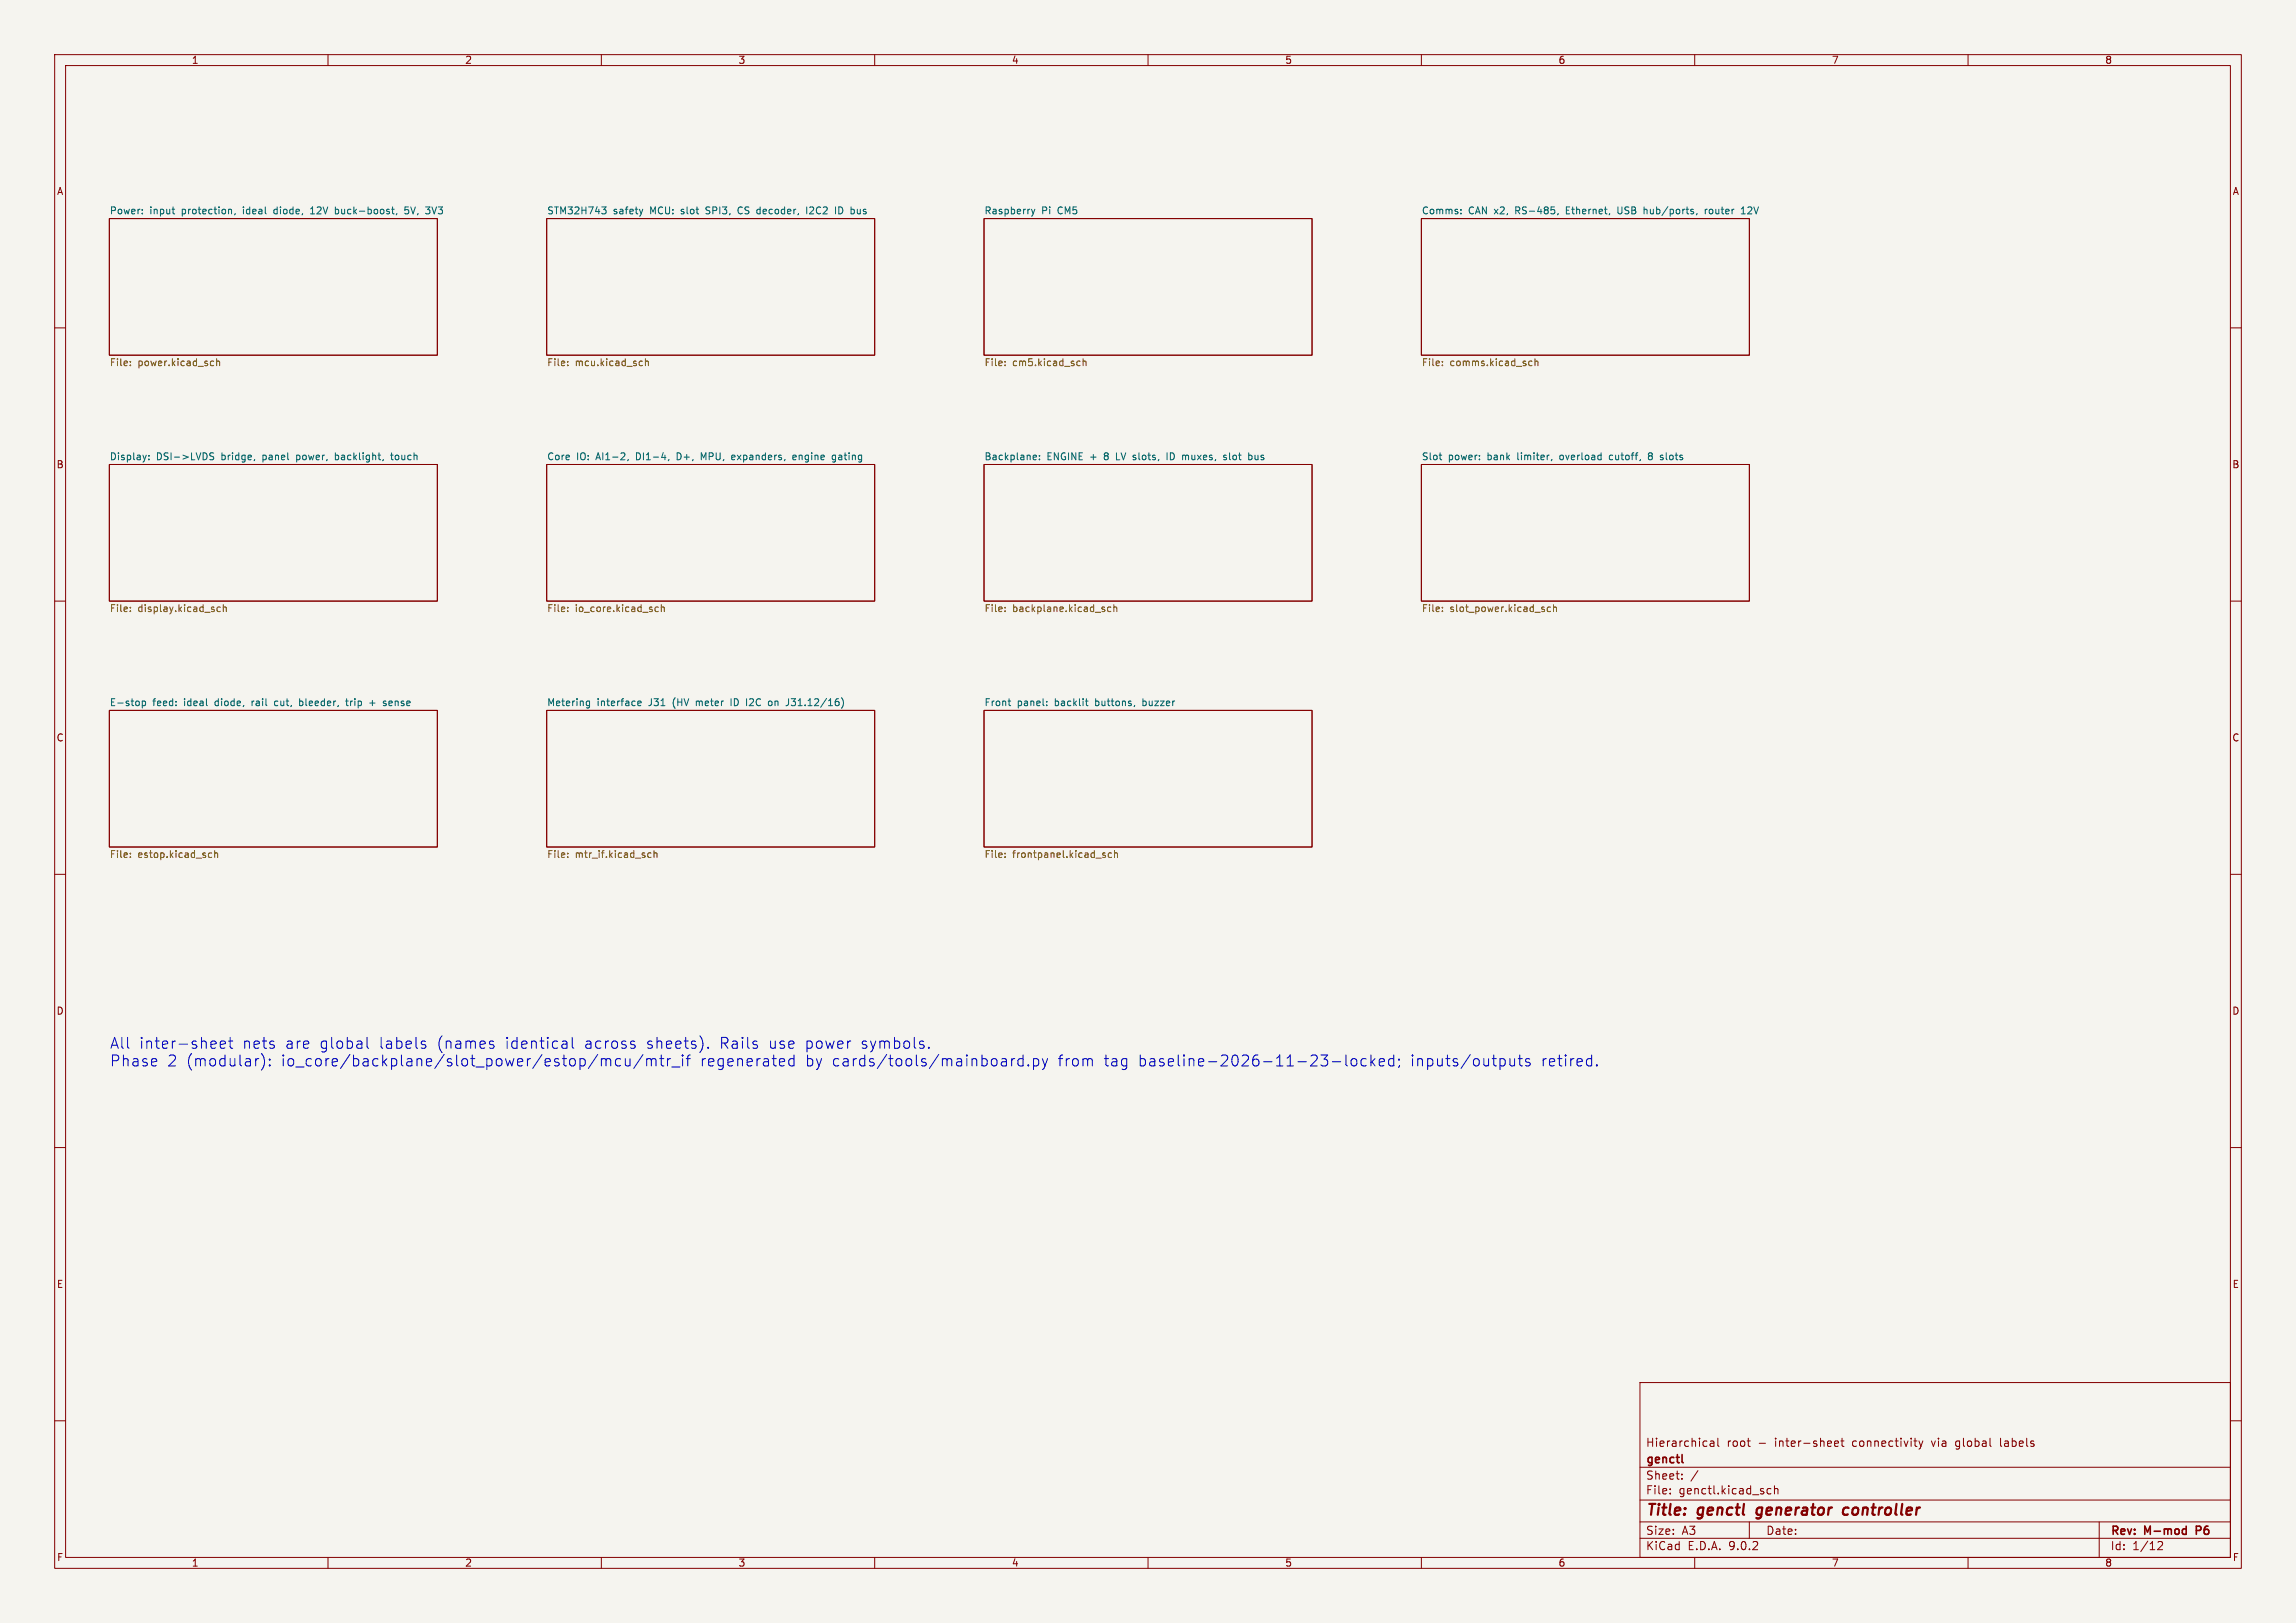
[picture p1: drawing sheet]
<svg xmlns="http://www.w3.org/2000/svg" width="420mm" height="297mm" viewBox="0 0 420 297" stroke-linecap="round" stroke-linejoin="round" font-family="sans-serif">
<defs><g id="words">
<g font-size="2.8" fill="#0000c2">
<text x="20" y="192.2">All</text>
<text x="20" y="195.4">Phase</text>
<text x="25.4" y="192.2">inter-sheet</text>
<text x="30.5" y="195.4">2 (modular):</text>
<text x="44.3" y="192.2">nets</text>
<text x="51.4" y="195.4">io_core/backplane/slot_power/estop/mcu/mtr_if</text>
<text x="52.2" y="192.2">are</text>
<text x="58.5" y="192.2">global</text>
<text x="69.4" y="192.2">labels</text>
<text x="80.1" y="192.2">(names</text>
<text x="92.6" y="192.2">identical</text>
<text x="107.1" y="192.2">across</text>
<text x="118.5" y="192.2">sheets).</text>
<text x="128.1" y="195.4">regenerated</text>
<text x="132" y="192.2">Rails</text>
<text x="141" y="192.2">use</text>
<text x="147.4" y="195.4">by</text>
<text x="147.7" y="192.2">power</text>
<text x="152.3" y="195.4">cards/tools/mainboard.py</text>
<text x="158" y="192.2">symbols.</text>
<text x="193.7" y="195.4">from</text>
<text x="202.2" y="195.4">tag</text>
<text x="208.5" y="195.4">baseline-2026-11-23-locked;</text>
<text x="258.4" y="195.4">inputs/outputs</text>
<text x="282.3" y="195.4">retired.</text>
</g>
<g font-size="2.8" fill="#840000">
<text x="301" y="277.9">Title:</text>
<text x="310.6" y="277.9">genctl</text>
<text x="322.2" y="277.9">generator</text>
<text x="338.8" y="277.9">controller</text>
</g>
<g font-size="2.1" fill="#840000">
<text x="301" y="268.2">genctl</text>
<text x="301" y="265">Hierarchical</text>
<text x="315.9" y="265">root</text>
<text x="321.7" y="265">-</text>
<text x="324.8" y="265">inter-sheet</text>
<text x="339.1" y="265">connectivity</text>
<text x="353.8" y="265">via</text>
<text x="358.3" y="265">global</text>
<text x="366.6" y="265">labels</text>
<text x="301" y="273.7">File:</text>
<text x="301" y="271">Sheet:</text>
<text x="307.1" y="273.7">genctl.kicad_sch</text>
<text x="301" y="281.1">Size:</text>
<text x="307.6" y="281.1">A3</text>
<text x="323" y="281.1">Date:</text>
<text x="386" y="281.3">Rev:</text>
<text x="392.4" y="281.3">M-mod</text>
<text x="402.4" y="281.3">P6</text>
<text x="301" y="283.9">KiCad</text>
<text x="308.7" y="283.9">E.D.A.</text>
<text x="316.3" y="283.9">9.0.2</text>
<text x="386" y="283.9">Id:</text>
<text x="390.1" y="283.9">1/12</text>
</g>
<g font-size="1.8" fill="#840000">
<text x="35" y="11.9">1</text>
<text x="85" y="11.9">2</text>
<text x="135" y="11.9">3</text>
<text x="185" y="11.9">4</text>
<text x="235" y="11.9">5</text>
<text x="285" y="11.9">6</text>
<text x="335" y="11.9">7</text>
<text x="385" y="11.9">8</text>
<text x="10.3" y="35.9">A</text>
<text x="408.3" y="35.9">A</text>
<text x="10.3" y="85.9">B</text>
<text x="408.2" y="85.9">B</text>
<text x="10.3" y="135.9">C</text>
<text x="408.2" y="135.9">C</text>
<text x="10.3" y="185.9">D</text>
<text x="408.2" y="185.9">D</text>
<text x="10.3" y="235.9">E</text>
<text x="408.3" y="235.9">E</text>
<text x="10.3" y="285.9">F</text>
<text x="35" y="286.9">1</text>
<text x="85" y="286.9">2</text>
<text x="135" y="286.9">3</text>
<text x="185" y="286.9">4</text>
<text x="235" y="286.9">5</text>
<text x="285" y="286.9">6</text>
<text x="335" y="286.9">7</text>
<text x="385" y="286.9">8</text>
<text x="408.3" y="285.9">F</text>
</g>
<g font-size="1.8" fill="#006464">
<text x="20" y="39.3">Power:</text>
<text x="27.4" y="39.3">input</text>
<text x="33.3" y="39.3">protection,</text>
<text x="44.7" y="39.3">ideal</text>
<text x="50.6" y="39.3">diode,</text>
<text x="57.5" y="39.3">12V</text>
<text x="62.2" y="39.3">buck-boost,</text>
<text x="75.1" y="39.3">5V,</text>
<text x="79.2" y="39.3">3V3</text>
<text x="100" y="39.3">STM32H743</text>
<text x="112.2" y="39.3">safety</text>
<text x="119" y="39.3">MCU:</text>
<text x="124.9" y="39.3">slot</text>
<text x="129.6" y="39.3">SPI3,</text>
<text x="135.7" y="39.3">CS decoder,</text>
<text x="148.6" y="39.3">I2C2</text>
<text x="154.1" y="39.3">ID</text>
<text x="157.1" y="39.3">bus</text>
<text x="180" y="39.3">Raspberry</text>
<text x="190.5" y="39.3">Pi</text>
<text x="193.6" y="39.3">CM5</text>
<text x="260" y="39.3">Comms:</text>
<text x="268.6" y="39.3">CAN x2,</text>
<text x="277.5" y="39.3">RS-485,</text>
<text x="286.9" y="39.3">Ethernet,</text>
<text x="296.6" y="39.3">USB</text>
<text x="301.6" y="39.3">hub/ports,</text>
<text x="312.9" y="39.3">router</text>
<text x="319.8" y="39.3">12V</text>
<text x="20" y="84.3">Display:</text>
<text x="28.6" y="84.3">DSI-&gt;LVDS</text>
<text x="40.6" y="84.3">bridge,</text>
<text x="48.3" y="84.3">panel</text>
<text x="54.7" y="84.3">power,</text>
<text x="62" y="84.3">backlight,</text>
<text x="72.4" y="84.3">touch</text>
<text x="100" y="84.3">Core</text>
<text x="105.5" y="84.3">IO:</text>
<text x="109.2" y="84.3">AI1-2,</text>
<text x="116.6" y="84.3">DI1-4,</text>
<text x="124.3" y="84.3">D+,</text>
<text x="128.9" y="84.3">MPU,</text>
<text x="134.7" y="84.3">expanders,</text>
<text x="146.1" y="84.3">engine</text>
<text x="153.5" y="84.3">gating</text>
<text x="180" y="84.3">Backplane:</text>
<text x="191.5" y="84.3">ENGINE +</text>
<text x="202.3" y="84.3">8</text>
<text x="204.6" y="84.3">LV slots,</text>
<text x="214.3" y="84.3">ID</text>
<text x="217.3" y="84.3">muxes,</text>
<text x="225.1" y="84.3">slot</text>
<text x="229.8" y="84.3">bus</text>
<text x="260" y="84.3">Slot</text>
<text x="264.9" y="84.3">power:</text>
<text x="272.2" y="84.3">bank</text>
<text x="277.8" y="84.3">limiter,</text>
<text x="285.8" y="84.3">overload</text>
<text x="295.1" y="84.3">cutoff,</text>
<text x="302.4" y="84.3">8</text>
<text x="304.8" y="84.3">slots</text>
<text x="20" y="129.3">E-stop</text>
<text x="27.9" y="129.3">feed:</text>
<text x="33.8" y="129.3">ideal</text>
<text x="39.6" y="129.3">diode,</text>
<text x="46.5" y="129.3">rail</text>
<text x="50.9" y="129.3">cut,</text>
<text x="55.6" y="129.3">bleeder,</text>
<text x="64.4" y="129.3">trip</text>
<text x="68.9" y="129.3">+</text>
<text x="71.6" y="129.3">sense</text>
<text x="100" y="129.3">Metering</text>
<text x="109.2" y="129.3">interface</text>
<text x="118.8" y="129.3">J31</text>
<text x="123.3" y="129.3">(HV</text>
<text x="127.8" y="129.3">meter</text>
<text x="134.3" y="129.3">ID</text>
<text x="137.4" y="129.3">I2C</text>
<text x="141.6" y="129.3">on</text>
<text x="145.1" y="129.3">J31.12/16)</text>
<text x="180" y="129.3">Front</text>
<text x="186.1" y="129.3">panel:</text>
<text x="193" y="129.3">backlit</text>
<text x="200.6" y="129.3">buttons,</text>
<text x="209.5" y="129.3">buzzer</text>
</g>
<g font-size="1.8" fill="#725600">
<text x="20" y="67.3">File:</text>
<text x="25.2" y="67.3">power.kicad_sch</text>
<text x="100" y="67.3">File:</text>
<text x="105.2" y="67.3">mcu.kicad_sch</text>
<text x="180" y="67.3">File:</text>
<text x="185.2" y="67.3">cm5.kicad_sch</text>
<text x="260" y="67.3">File:</text>
<text x="265.2" y="67.3">comms.kicad_sch</text>
<text x="20" y="112.3">File:</text>
<text x="25.2" y="112.3">display.kicad_sch</text>
<text x="100" y="112.3">File:</text>
<text x="105.2" y="112.3">io_core.kicad_sch</text>
<text x="180" y="112.3">File:</text>
<text x="185.2" y="112.3">backplane.kicad_sch</text>
<text x="260" y="112.3">File:</text>
<text x="265.2" y="112.3">slot_power.kicad_sch</text>
<text x="20" y="157.3">File:</text>
<text x="25.2" y="157.3">estop.kicad_sch</text>
<text x="100" y="157.3">File:</text>
<text x="105.2" y="157.3">mtr_if.kicad_sch</text>
<text x="180" y="157.3">File:</text>
<text x="185.2" y="157.3">frontpanel.kicad_sch</text>
</g>
</g></defs>
<path d="M0 0h420v297h-420z" fill="#f5f4ef" stroke="#f5f4ef" stroke-width=".18"/>
<g fill="none" stroke="#840000" stroke-width=".18">
<path d="M10 10h400v277h-400zM12 12h396v273h-396zM60 10v2M110 10v2M160 10v2M210 10v2M260 10v2M310 10v2M360 10v2M20 40h60v25h-60zM100 40h60v25h-60zM180 40h60v25h-60z"/>
<path d="M260 40h60v25h-60zM10 60h2M408 60h2M20 85h60v25h-60zM100 85h60v25h-60zM180 85h60v25h-60zM260 85h60v25h-60zM10 110h2M408 110h2M20 130h60v25h-60zM100 130h60v25h-60zM180 130h60v25h-60z"/>
<path d="M10 160h2M408 160h2M10 210h2M408 210h2M300 253h108v32h-108zM10 260h2M300 278.5h108M300 274.5h108M300 268.5h108M305.5 273.2v.2M305.5 272.5v.1M307.7 270.5v.2"/>
<path d="M307.7 269.8v.1M310.6 269.1l-1.3 1.9M312.9 263.8h.5l.1 .9M313.5 264l-.5 .1a.29 .29 0 0 0-.2 .3 .29 .29 0 0 0 .2 .3l.5-.1M314.2 263.2v1.3l.2 .2M319.6 263.7h.6M320 278.5v3M320 264.7h.2M323.9 272.5l-.4-.1-.3 .3v.4l.2 .2h.5M324.6 272.5l.2-.1 .4 .1v.9M324.6 271.9v1.5M335.6 264.2l.7-.2-.1-.2-.4-.1-.2 .2 .1 .7h.5"/>
<path d="M336.7 263.7h.6M336.9 263.2v1.3l.4 .2M351 263.7l.4 1M351.4 264.7l-.4 .5M351.7 263.7l-.3 1M365.9 263.2l.1 1.4M384 278.5v6.5M408 260h2M60 285v2M110 285v2M160 285v2M210 285v2"/>
<path d="M260 285v2M300 281.5h108M310 285v2M360 285v2M394.7 282.2l.6-.1 .2 .1 .1 .3-.9 1.1h.9"/>
</g>
<path d="M307.7 267.5l.2 .2M399.8 279.8l.1 .1M399.9 279.3v1.5M402.3 279.3h-.5v1.5M399.9 280.7l-.1 .1M401.8 280.1h.5" fill="none" stroke="#840000" stroke-width=".3"/>
<path d="M321.3 277.8l.1 .1M321.4 276.3v.7M338.2 276a.66 .66 0 0 0-1 .3l-.1 .5 .2 .3 .1 .1 .6-.1" fill="none" stroke="#840000" stroke-width=".4"/>
<g fill="none" stroke="#006464" stroke-width=".18">
<path d="M26 39v.1M26 38.4v.1M31.5 38.3h.5M31.7 39.1h.3M42 38.3l.4 .2v.6M43 39.1l-.1 .2M56.8 39.1h.7M57.1 38l-.3 .2M61.3 39.1h.4M61.3 37.9v1.2M61.7 38.3l-.4 .1M71.6 38.3h.5"/>
<path d="M71.8 37.9v1.1l.3 .1M72.6 39.1l-.1 .2M74 39l.2 .1h.4M74.7 37.9h-.6l-.1 .6 .2-.1h.4M77.9 37.9h.7l-.4 .5h.3l.1 .2M78.6 38.9l-.2 .2h-.4M110.1 37.9h.8l-.5 .5 .4 .1 .1 .4-.3 .2h-.3M117.6 38.3l-.3 .8M135.2 37.9l-.2 .5 .2 .7M147.6 37.9v1.2M148.2 37.9l-.1 .1M148.8 38.4l-.7 .7h.7"/>
<path d="M153.7 37.9h-.3v1.2h.3M188.7 38.3l.3 .8M189 39.1l-.3 .5M189.3 38.3l-.3 .8M267.2 39v.1M267.2 38.4v.1M285 39.1l-.1 .2M296 37.9v1l.2 .2M301.1 38.3l-.4 .1M310.4 39.1l-.1 .2M311.9 38.3v.8M312.3 38.3l-.4 .2"/>
<path d="M318.5 39.1h.7M318.5 38.2l.4-.3v1.2M27.2 84v.1M27.2 83.4v.1M39.1 82.9h-.5l-.2 .1v.4l.6 .2 .1 .3-.3 .2h-.4M46.6 84.1l-.1 .2M61.3 82.9v1.2M61.3 84.1h.2M61.5 83.3l-.2 .1M70.1 84.1l-.1 .2M71.4 83.3h.5M71.6 82.9v1.1l.3 .1"/>
<path d="M114.9 84.1l-.1 .2M122.4 84.1l-.2 .2M128.7 83.8l-.4-.9v1.2M134.3 83.3h-.3l-.2 .2 .1 .6h.4M134.5 83.6l-.7 .1M145.6 83.4l-.4-.1-.2 .2 .1 .6h.5M145.6 83.6l-.6 .1M152.8 83.4l-.3-.1-.3 .2 .2 .6h.4M152.8 83.3v1l-.2 .3-.3-.1M189.2 83.3l.3 .1 .1 .2-.6 .1M189.5 84.1h-.3M190.1 84v.1"/>
<path d="M190.1 83.4v.1M213.5 82.9v1.2M216.5 83.3l.4 .2M224.3 83.4l-.3-.1-.2 .2 .1 .2 .4 .1v.3h-.5M228.4 83.4l.4-.1 .2 .2-.1 .6h-.5M263.2 83.3h.5M263.6 84.1h.1M283.9 84.1l-.2 .2M294.6 83.3l-.2 .2v.4l.2 .2M301.8 83.4l-.2 .1-.1 .4 .1 .2h.4M301.8 83.4h.2M302 82.9h-.4l-.1 .2 .3 .3"/>
<path d="M303.9 83.3l.3 .1M303.9 83.7l.3 .2M304.2 84l-.1 .1h-.3M26 128.4l.4-.1 .2 .2-.1 .6h-.5M26 128.3v1.3M50.5 128.3l-.3 .2v.4l.3 .2M54.8 129.1h.4M54.8 127.9v1.2M55.2 128.3l-.4 .1M63.2 128.3h.5M63.4 127.9v1.1l.3 .1M67.6 128.7h1"/>
<path d="M68.1 128.2v.9M70.3 128.3l.3 .1M70.3 128.7l.3 .1 .1 .2-.2 .1h-.3M107.4 128.4h.4M107.4 129.1h.4M107.8 128.3v1l-.2 .3-.3-.1M116.7 128.7l.6-.1-.1-.2-.3-.1-.2 .2v.6h.5M133.7 127.9v1.2M140.7 128.4h.4M140.7 129.1h.4M144.2 127.9v.9l-.1 .3M153.9 127.7a1.46 1.46 0 0 1 0 1.9"/>
<path d="M184.4 128.3h.5M184.6 129.1h.3M191.5 129v.1M191.5 128.4v.1M198.5 128.3h.5M198.7 127.9v1.1l.3 .1M207.6 129.1l-.2 .2"/>
</g>
<g fill="none" stroke="#725600" stroke-width=".18">
<path d="M23.8 66.8v.1M23.8 66.1v.2M38.7 66.1h.4M39.1 66.9h-.4M39.6 66.2l.2-.1h.3l.1 .8M39.6 65.7v1.2M103.8 66.8v.1M103.8 66.1v.2M117.4 66.1h.1M117.5 66.9h-.1M118.1 66.2l.1-.1h.3l.1 .8M118.1 65.7v1.2"/>
<path d="M183.8 66.8v.1M183.8 66.1v.2M197.2 66.1h.4M197.6 66.9h-.4M198.1 66.2l.2-.1h.3l.1 .8M198.1 65.7v1.2M263.8 66.8v.1M263.8 66.1v.2M279.8 66.9h.4M279.8 66.1h.4M280.8 66.2l.2-.1h.3v.8M280.8 65.7v1.2"/>
<path d="M23.8 111.1v.2M23.8 111.8v.1M40.3 111.1h-.4l-.2 .2 .1 .6h.5M40.8 111.2l.2-.1h.3l.1 .8M40.8 110.7v1.2M103.8 111.1v.2M103.8 111.8v.1M119.9 111.8l.2 .1h.3M120.4 111.1h-.3l-.2 .1M121 111.2l.1-.1h.3l.1 .8M121 110.7v1.2M183.8 111.1v.2"/>
<path d="M183.8 111.8v.1M203.2 111.1h-.4l-.2 .2 .1 .6h.5M203.7 111.2l.2-.1h.3l.1 .8M203.7 110.7v1.2M263.8 111.1v.2M263.8 111.8v.1M283.6 111.1h-.3l-.3 .2 .1 .6h.5M284.2 111.2l.2-.1h.3v.8M284.2 110.7v1.2M23.8 156.1v.2M23.8 156.8v.1M38.4 156.1h.3"/>
<path d="M38.7 156.9h-.3M39.3 156.2l.2-.1h.3v.8M39.3 155.7v1.2M103.8 156.1v.2M103.8 156.8v.1M118.5 156.7l.2 .2h.4M119.1 156.1h-.4l-.2 .2M119.6 156.2l.2-.1h.3l.1 .8M119.6 155.7v1.2M183.8 156.1v.2M183.8 156.8v.1M201.9 156.5l.3 .1v.1l-.1 .2h-.3"/>
<path d="M201.9 156.1h.3M203.3 156.1h-.3l-.3 .2 .1 .6h.5M203.9 156.2l.1-.1h.4v.8M203.9 155.7v1.2"/>
</g>
<g fill="none" stroke="#0000c2" stroke-width=".18">
<path d="M39.4 190.6l.1 .4-.9 .2M40.3 191.2l.9-.2-.1-.4-.5-.1-.3 .3 .1 .9 .2 .1 .5-.1M41.8 190.5h.8M42.1 189.8v1.8l.1 .1 .4 .1M48.1 193.2a2.32 2.32 0 0 1-.3 2.6M49.3 194.9l.1 .1-.1 .1M49.3 194.9l-.1 .1 .1 .1M49.3 193.8v.2M49.3 194.9v.2M49.3 193.8l.1 .1-.1 .1M49.3 193.8l-.1 .1 .1 .1M67.1 189.8v1.8l.3 .2"/>
<path d="M77.3 191.2l.5 .1 .1 .3-.3 .2h-.4M77.3 190.5l.5 .1M90.1 191.2l.3 .3-.1 .2-.2 .1M90.1 190.5l.2 .1M103.4 190.5l.3 .3v1M103.7 191.7l-.2 .1M103.7 191l-.2 .1M104.7 189.8v1.8l.3 .2M110.3 193.7l.5 .1 .1 .2M110.9 194l.2-.3 .5 .1 .1 1.3M110.9 194v1.1M113.5 193.8l-.5-.1-.4 .4v.6l.2 .3 .2 .1 .5-.1"/>
<path d="M114.4 193.7l.1 1.3a.54 .54 0 0 0 .7-.1M115.2 193.7v1.4M117.6 193l-1.7 2.5M118.3 193.7v1.4M118.6 193.7l-.3 .2M118.9 193.7l.2 .3M119.1 194v1.1M119.4 193.7l-.3 .3M119.7 193.7l.3 .3v1.1M121 193.1v1.7l.1 .2 .3 .1M122.1 193.7v1.4M122.5 193.7l-.4 .4"/>
<path d="M122.9 195.2h1.5M124.9 193.7v1.4M125.8 193.3v1.8M129.5 191.6l.1 .1-.1 .1M129.5 191.6l-.1 .1 .1 .1M129.5 191.6v.2M145.2 193.8l-.5-.1-.4 .4v.6l.2 .3 .2 .1 .5-.1M145.2 193.1v2M169.9 191.6l.1 .1-.1 .1M169.9 191.6l-.1 .1 .1 .1M169.9 191.6v.2M185.1 193.7v1.4"/>
<path d="M185.6 193.7l-.4 .1-.1 .3M187.1 193.8l-.5-.1-.4 .4v.6l.2 .3 .2 .1 .5-.1M187.1 193.1v2M188.1 194.9l.1 .1-.1 .1M188.1 194.9l-.1 .1 .1 .1M188.1 194.9v.2M189.1 193.8l.5-.1 .4 .4v.6l-.2 .3-.2 .1-.5-.1M189.1 193.7v2M190.7 193.7l.4 1.4M191.1 195.1l-.1 .4-.3 .2M191.6 193.7l-.5 1.4M243.7 194.3h1.5"/>
<path d="M246.2 193.1v1.7l.3 .3M247.2 193.9a.54 .54 0 0 1 .6-.2 .54 .54 0 0 1 .4 .4v.6a.54 .54 0 0 1-.5 .4 .54 .54 0 0 1-.6-.4zM249.9 193.8l-.6-.1-.3 .4v.6l.1 .3 .2 .1 .6-.1M250.8 193.1v2M251 194.3l.5 .8M251.5 193.7l-.7 .8M252.3 194.4l.9-.2-.1-.4-.5-.1-.3 .3 .1 1 .2 .1 .5-.1M255 193.8l-.6-.1-.4 .4v.6l.2 .3 .2 .1 .6-.1M255 193.1v2M255.9 193.8l.1 .1-.1 .1M255.9 193.8l-.1 .1 .1 .1M255.9 193.8v.2"/>
<path d="M256 195l-.2 .3M277.1 194.9l-.6 .2M277.1 193.7v1.4M277.7 193.7h.8M278 193.1v1.7l.1 .2 .4 .1M279.8 193.8l-.5-.1-.2 .3v.3l.7 .2 .1 .2-.1 .3-.2 .1-.5-.1M292.1 194.9l.1 .1-.1 .1M292.1 194.9l-.1 .1 .1 .1M292.1 194.9v.2"/>
</g>
<use href="#words"/>
</svg>
